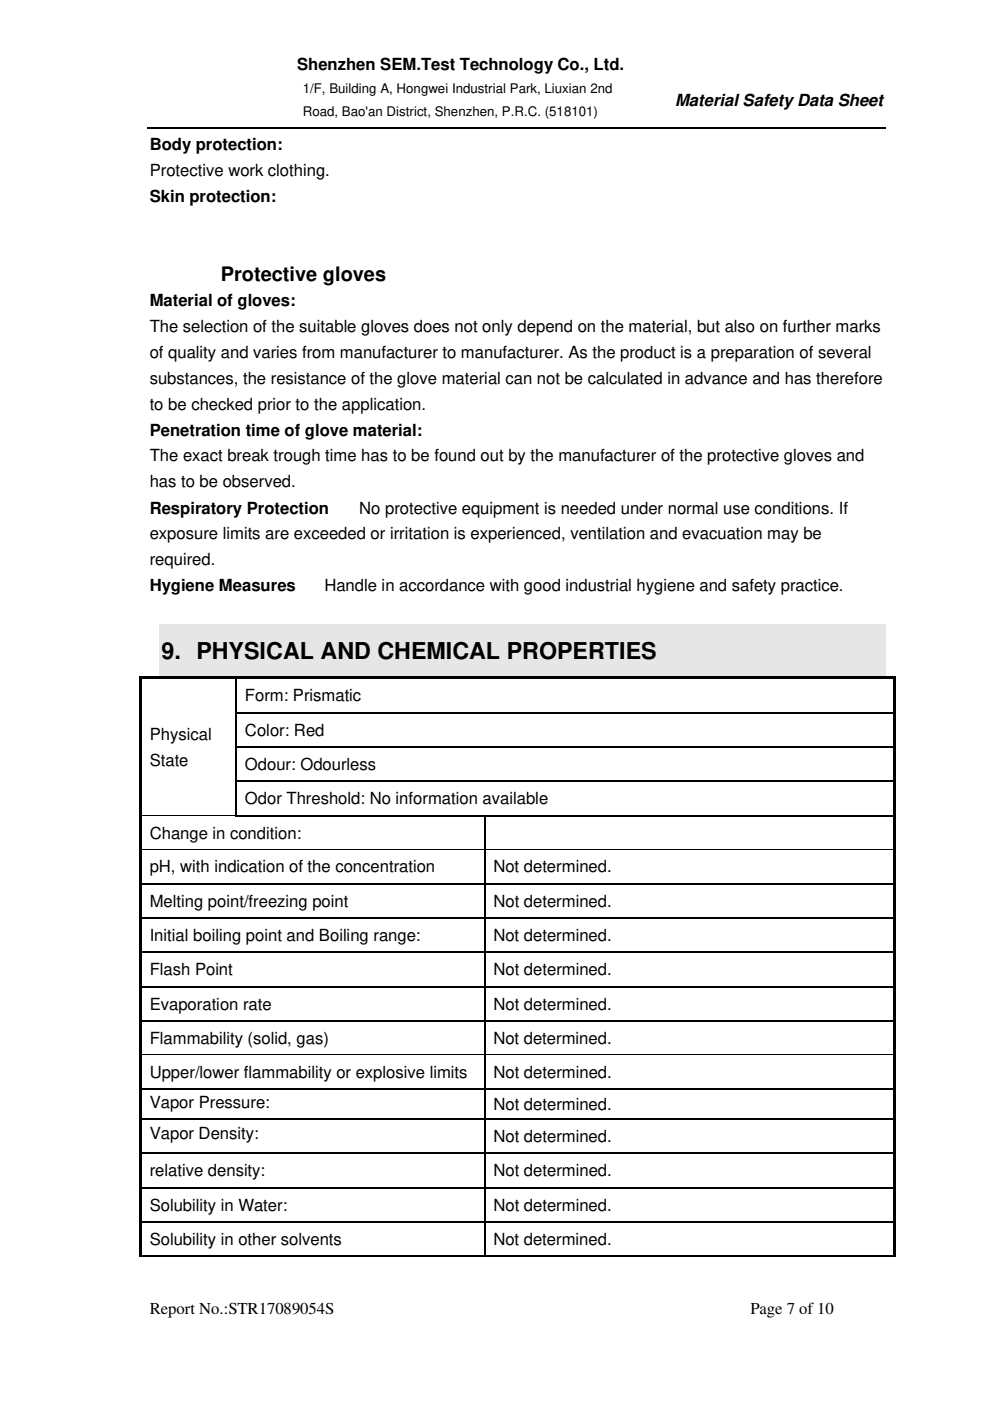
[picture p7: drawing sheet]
<svg xmlns="http://www.w3.org/2000/svg" width="210mm" height="297mm" viewBox="0 0 210 297" stroke-linecap="round" stroke-linejoin="round" font-family="sans-serif">
<defs><g id="words">
<text font-size="4.9" x="34.2" y="139.7">9. PHYSICAL AND CHEMICAL PROPERTIES</text>
<text font-size="4.2" x="46.8" y="59.6">Protective gloves</text>
<g font-size="3.5">
<text x="63" y="14.8">Shenzhen SEM.Test Technology Co., Ltd.</text>
<text x="143.2" y="22.4">Material Safety Data Sheet</text>
<text x="31.7" y="31.8">Body protection:</text>
<text x="31.7" y="37.3">Protective work clothing.</text>
<text x="31.7" y="42.8">Skin protection:</text>
<text x="31.7" y="64.9">Material of gloves:</text>
<text x="31.7" y="70.3">The selection of the suitable gloves does not only depend on the material, but also on further marks</text>
<text x="31.7" y="75.8">of quality and varies from manufacturer to manufacturer. As the product is a preparation of several</text>
<text x="31.7" y="81.3">substances, the resistance of the glove material can not be calculated in advance and has therefore</text>
<text x="31.7" y="86.8">to be checked prior to the application.</text>
<text x="31.7" y="92.4">Penetration time of glove material:</text>
<text x="31.7" y="97.8">The exact break trough time has to be found out by the manufacturer of the protective gloves and</text>
<text x="31.7" y="103.3">has to be observed.</text>
<text x="31.7" y="108.9">Respiratory Protection</text>
<text x="76.2" y="108.9">No protective equipment is needed under normal use conditions. If</text>
<text x="31.7" y="114.3">exposure limits are exceeded or irritation is experienced, ventilation and evacuation may be</text>
<text x="31.7" y="119.8">required.</text>
<text x="31.7" y="125.4">Hygiene Measures</text>
<text x="68.8" y="125.4">Handle in accordance with good industrial hygiene and safety practice.</text>
<text x="52" y="148.7">Form: Prismatic</text>
<text x="52" y="156">Color: Red</text>
<text x="31.8" y="156.8">Physical</text>
<text x="31.8" y="162.3">State</text>
<text x="52" y="163.3">Odour: Odourless</text>
<text x="52" y="170.5">Odor Threshold: No information available</text>
<text x="31.7" y="177.8">Change in condition:</text>
<text x="31.7" y="185">pH, with indication of the concentration</text>
<text x="104.6" y="185">Not determined.</text>
<text x="31.7" y="192.3">Melting point/freezing point</text>
<text x="104.6" y="192.3">Not determined.</text>
<text x="31.7" y="199.5">Initial boiling point and Boiling range:</text>
<text x="104.6" y="199.5">Not determined.</text>
<text x="31.7" y="206.8">Flash Point</text>
<text x="104.7" y="206.8">Not determined.</text>
<text x="31.7" y="214.1">Evaporation rate</text>
<text x="104.7" y="214.1">Not determined.</text>
<text x="31.7" y="221.3">Flammability (solid, gas)</text>
<text x="104.6" y="221.3">Not determined.</text>
<text x="31.7" y="228.5">Upper/lower flammability or explosive limits</text>
<text x="104.7" y="228.5">Not determined.</text>
<text x="31.7" y="235">Vapor Pressure:</text>
<text x="104.7" y="235.3">Not determined.</text>
<text x="31.7" y="241.4">Vapor Density:</text>
<text x="104.7" y="242.1">Not determined.</text>
<text x="31.7" y="249.4">relative density:</text>
<text x="104.7" y="249.4">Not determined.</text>
<text x="31.7" y="256.7">Solubility in Water:</text>
<text x="104.7" y="256.7">Not determined.</text>
<text x="31.7" y="263.9">Solubility in other solvents</text>
<text x="104.6" y="263.9">Not determined.</text>
<text x="31.7" y="278.7">Report No.:STR17089054S</text>
<text x="159.2" y="278.7">Page 7 of 10</text>
</g>
<g font-size="2.8">
<text x="64.2" y="19.7">1/F, Building A, Hongwei Industrial Park, Liuxian 2nd</text>
<text x="64.2" y="24.7">Road, Bao'an District, Shenzhen, P.R.C. (518101)</text>
</g>
</g></defs>
<path d="M31.2 27.1h156.7" fill="none" stroke="#000" stroke-width=".25"/>
<g fill="#fff">
<path d="M60.3 11.3h76.2v5.6h-76.2z"/>
<path d="M61.6 16.9h73.1v5h-73.1z"/>
<path d="M61.6 21.9h73.1v4.9h-73.1z"/>
</g>
<path d="M33.7 132.4h154.2v11h-154.2z" fill="#e6e6e6"/>
<g fill="#000">
<path d="M29.6 143.4h.5v.5h-.5zM29.6 143.4h160.4v.5h-160.4zM29.6 143.9h.5v7h-.5zM29.6 150.9h.5v.4h-.5zM29.6 151.3h.5v7h-.5zM29.6 158.3h.5v.2h-.5zM49.9 150.9h.3v.4h-.3zM49.9 158.3h.3v.2h-.3zM189.4 143.4h.6v.5h-.6zM189.4 143.9h.6v7h-.6zM189.4 150.9h.6v.4h-.6zM189.4 151.3h.6v7h-.6z"/>
<path d="M189.4 158.3h.6v.2h-.6zM29.6 158.5h.5v7h-.5zM29.6 165.5h.5v.3h-.5zM29.6 165.8h.5v7h-.5zM29.6 172.8h.5v.3h-.5zM49.9 165.5h.3v.3h-.3zM102.6 172.8h.3v.3h-.3zM189.4 158.5h.6v7h-.6zM189.4 165.5h.6v.3h-.6zM189.4 165.8h.6v7h-.6zM189.4 172.8h.6v.3h-.6zM29.6 173.1h.5v7h-.5z"/>
<path d="M29.6 180.2h.5v7h-.5zM29.6 187.2h.5v.3h-.5zM29.6 187.5h.5v7h-.5zM29.6 194.5h.5v.3h-.5zM102.6 187.2h.3v.3h-.3zM102.6 194.5h.3v.3h-.3zM189.4 173.1h.6v7h-.6zM189.4 180.2h.6v7h-.6zM189.4 187.2h.6v.3h-.6zM189.4 187.5h.6v7h-.6zM189.4 194.5h.6v.3h-.6zM29.6 194.8h.5v7h-.5z"/>
<path d="M29.6 201.8h.5v.2h-.5zM29.6 202h.5v7h-.5zM29.6 209h.5v.3h-.5zM29.6 209.3h.5v7h-.5zM29.6 216.3h.5v.3h-.5zM102.6 201.8h.3v.2h-.3zM102.6 209h.3v.3h-.3zM102.6 216.3h.3v.3h-.3zM189.4 194.8h.6v7h-.6zM189.4 201.8h.6v.2h-.6zM189.4 202h.6v7h-.6zM189.4 209h.6v.3h-.6z"/>
<path d="M189.4 209.3h.6v7h-.6zM189.4 216.3h.6v.3h-.6zM29.6 216.6h.5v7h-.5zM29.6 223.7h.5v7.1h-.5zM29.6 230.8h.5v.2h-.5zM29.6 231h.5v6.1h-.5zM29.6 237.1h.5v.3h-.5zM102.6 230.8h.3v.2h-.3zM102.6 237.1h.3v.3h-.3zM189.4 216.6h.6v7h-.6zM189.4 223.7h.6v7.1h-.6zM189.4 230.8h.6v.2h-.6z"/>
<path d="M189.4 231h.6v6.1h-.6zM189.4 237.1h.6v.3h-.6zM29.6 237.4h.5v7h-.5zM29.6 244.4h.5v.3h-.5zM29.6 244.7h.5v7h-.5zM29.6 251.7h.5v.2h-.5zM29.6 251.9h.5v7h-.5zM29.6 258.9h.5v.3h-.5zM102.6 244.4h.3v.3h-.3zM102.6 251.7h.3v.2h-.3zM102.6 258.9h.3v.3h-.3zM189.4 237.4h.6v7h-.6z"/>
<path d="M189.4 244.4h.6v.3h-.6zM189.4 244.7h.6v7h-.6zM189.4 251.7h.6v.2h-.6zM189.4 251.9h.6v7h-.6zM189.4 258.9h.6v.3h-.6zM29.6 259.2h.5v7h-.5zM189.4 259.2h.6v7.3h-.6z"/>
</g>
<path d="M50.1 143.9v7M50.1 151.3v7M50.1 158.5v7M50.2 151.1h139.2M50.1 165.8v7" fill="none" stroke="#000" stroke-width=".34"/>
<g fill="none" stroke="#000" stroke-width=".25">
<path d="M50.2 158.4h139.2M49.9 172.9h52.7M50.2 165.7h139.2M102.8 173.1v7M102.9 172.9h86.5M30.1 187.4h72.5M30.1 194.6h72.5M102.8 180.2v7M102.8 187.5v7M102.8 194.8v7M102.9 187.4h86.5M102.9 194.6h86.5"/>
<path d="M30.1 201.9h72.5M30.1 209.2h72.5M30.1 216.4h72.5M102.8 202v7M102.8 209.3v7M102.8 216.6v7M102.9 201.9h86.5M102.9 209.2h86.5M102.9 216.4h86.5M30.1 230.9h72.5M30.1 237.3h72.5M102.8 223.7v7.1"/>
<path d="M102.8 231v6.1M102.8 237.4v7M102.9 230.9h86.5M102.9 237.3h86.5M30.1 244.5h72.5M30.1 251.8h72.5M30.1 259.1h72.5M102.8 244.7v7M102.8 251.9v7M102.8 259.2v7.3M102.9 244.5h86.5M102.9 251.8h86.5"/>
<path d="M102.9 259.1h86.5M29.6 266.3h73M102.9 266.3h86.5"/>
</g>
<path d="M30.1 172.9h19.8M29.6 180.1h160.4M29.6 223.6h160.4" fill="none" stroke="#000" stroke-width=".21"/>
<use href="#words"/>
</svg>
